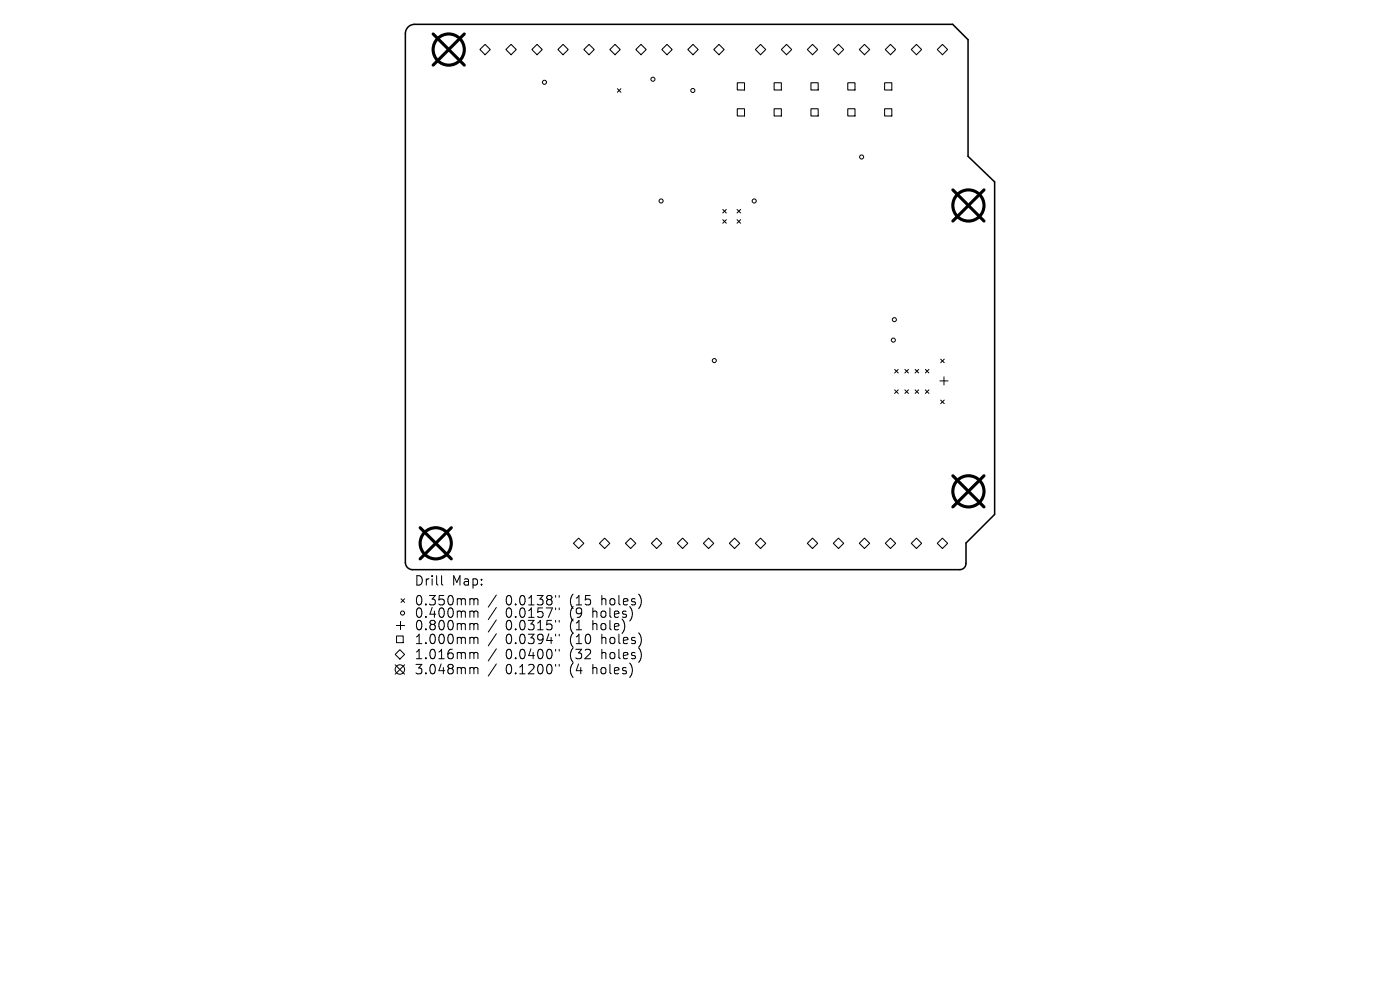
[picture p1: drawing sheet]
<svg xmlns="http://www.w3.org/2000/svg" width="297mm" height="210mm" viewBox="0 0 297 210" stroke-linecap="round" stroke-linejoin="round" font-family="sans-serif">
<defs><g id="words">
<g font-size="2.8">
<text x="87.8" y="124.5">Drill</text>
<text x="95.8" y="124.5">Map:</text>
<text x="87.8" y="128.7">0.350mm</text>
<text x="87.8" y="131.3">0.400mm</text>
<text x="107.3" y="128.7">0.0138&quot;</text>
<text x="107.3" y="131.3">0.0157&quot;</text>
<text x="121" y="128.7">(15</text>
<text x="121" y="131.3">(9</text>
<text x="126" y="131.3">holes)</text>
<text x="127.9" y="128.7">holes)</text>
<text x="87.8" y="134">0.800mm</text>
<text x="87.8" y="136.9">1.000mm</text>
<text x="107.3" y="134">0.0315&quot;</text>
<text x="107.3" y="136.9">0.0394&quot;</text>
<text x="121" y="134">(1</text>
<text x="121" y="136.9">(10</text>
<text x="126" y="134">hole)</text>
<text x="127.9" y="136.9">holes)</text>
<text x="87.8" y="140.1">1.016mm</text>
<text x="87.8" y="143.3">3.048mm</text>
<text x="107.3" y="140.1">0.0400&quot;</text>
<text x="107.3" y="143.3">0.1200&quot;</text>
<text x="121" y="140.1">(32</text>
<text x="121" y="143.3">(4</text>
<text x="126" y="143.3">holes)</text>
<text x="127.9" y="140.1">holes)</text>
</g>
</g></defs>
<path d="M86.6 5.7l.7-.4 .6-.1h114.2l3.3 3.2v24.8l5.6 5.4v70.5l-6.1 6.1v4.3a1.3 1.3 0 0 1-1.3 1.3h-116.1a1.52 1.52 0 0 1-1.5-1.5v-112.2a1.95 1.95 0 0 1 .6-1.4z" fill="none" stroke="#000" stroke-width=".33"/>
<g fill="none" stroke="#000" stroke-width=".21">
<path d="M131 18.8l.7 .8M131.7 18.8l-.7 .8M153.3 44.4l.8 .8M153.3 46.6l.8 .8M154.1 44.4l-.8 .8M154.1 46.6l-.8 .8M156.4 44.4l.7 .8M156.4 46.6l.7 .8M157.1 44.4l-.7 .8M157.1 46.6l-.7 .8M189.8 78.4l.8 .7M190.6 78.4l-.8 .7"/>
<path d="M192 78.4l.7 .7M192.7 78.4l-.7 .7M194.1 78.4l.8 .7M194.9 78.4l-.8 .7M196.3 78.4l.8 .7M197.1 78.4l-.8 .7M199.6 76.2l.7 .7M200.3 79.9v1.8M200.3 76.2l-.7 .7M189.8 82.7l.8 .8M190.6 82.7l-.8 .8M192 82.7l.7 .8"/>
<path d="M192.7 82.7l-.7 .8M194.1 82.7l.8 .8M194.9 82.7l-.8 .8M196.3 82.7l.8 .8M197.1 82.7l-.8 .8M199.4 80.8h1.7M199.6 84.9l.7 .7M200.3 84.9l-.7 .7M84.1 132.7h1.7M84.1 134.9h1.4v1.4h-1.4zM84.8 137.8l1 1-1 1-1-1zM85 131.8v1.8"/>
<path d="M85.1 127l.7 .8M85.8 127l-.7 .8M93.7 122.1v1.7l.3 .3M100 127l.4 .1 .1 .2M100 129.6h.2l.3 .3M100 132.3h.2l.3 .3M100 135.2l.4 .1 .1 .2M100 138.4l.4 .1 .1 .2M100.5 127.3l.3-.3 .5 .1 .1 1.2M100.5 127.3v1M100.5 129.9v1.1M100.5 132.6v1"/>
<path d="M100.5 135.5v1M100.5 138.7v1M100.5 129.9l.3-.3 .5 .1 .1 1.3M100.5 132.6l.3-.3 .5 .1 .1 1.2M100.5 135.5l.3-.3 .5 .1 .1 1.2M100.5 138.7l.3-.3 .5 .1 .1 1.2M105.3 126.2l-1.7 2.6M105.3 128.9l-1.7 2.5M105.3 131.5l-1.7 2.6M105.3 134.4l-1.7 2.6M105.3 137.6l-1.7 2.6M117.9 126.3v.4"/>
<path d="M117.9 129v.3M117.9 131.6v.4M117.9 134.5v.4M117.9 137.7v.4M118.6 126.3v.4M118.6 129v.3M118.6 131.6v.4M118.6 134.5v.4M118.6 137.7v.4M83.8 141l2 2M85.8 141l-2 2M100 141.6h.2l.3 .3"/>
<path d="M100.5 141.9v1M100.5 141.9l.3-.3 .5 .1 .1 1.2M105.3 140.8l-1.7 2.6M117.9 140.9v.4M118.6 140.9v.4"/>
<circle cx="115.5" cy="17.5" r=".43"/>
<circle cx="138.5" cy="16.8" r=".43"/>
<circle cx="147" cy="19.2" r=".43"/>
<circle cx="182.8" cy="33.3" r=".43"/>
<circle cx="140.2" cy="42.6" r=".43"/>
<circle cx="160" cy="42.6" r=".43"/>
<circle cx="151.5" cy="76.5" r=".43"/>
<circle cx="189.5" cy="72.2" r=".43"/>
<circle cx="189.7" cy="67.8" r=".43"/>
<circle cx="85.4" cy="130" r=".43"/>
<circle cx="84.8" cy="142" r="1"/>
</g>
<g fill="none" stroke="#000" stroke-width=".22">
<path d="M101.8 10.5l1.1-1.1 1.1 1.1-1.1 1.1zM107.3 10.5l1.1-1.1 1.1 1.1-1.1 1.1zM112.8 10.5l1.1-1.1 1.1 1.1-1.1 1.1zM118.3 10.5l1.1-1.1 1.2 1.1-1.2 1.1zM123.9 10.5l1.1-1.1 1.1 1.1-1.1 1.1zM129.4 10.5l1.1-1.1 1.1 1.1-1.1 1.1zM134.9 10.5l1.1-1.1 1.1 1.1-1.1 1.1zM140.4 10.5l1.1-1.1 1.1 1.1-1.1 1.1zM145.9 10.5l1.1-1.1 1.1 1.1-1.1 1.1zM151.4 10.5l1.1-1.1 1.1 1.1-1.1 1.1zM156.4 17.6h1.5v1.5h-1.5zM160.2 10.5l1.1-1.1 1.1 1.1-1.1 1.1z"/>
<path d="M164.2 17.6h1.6v1.5h-1.6zM165.8 10.5l1.1-1.1 1.1 1.1-1.1 1.1zM171.3 10.5l1.1-1.1 1.1 1.1-1.1 1.1zM172 17.6h1.6v1.5h-1.6zM176.8 10.5l1.1-1.1 1.1 1.1-1.1 1.1zM179.9 17.6h1.5v1.5h-1.5zM182.3 10.5l1.1-1.1 1.1 1.1-1.1 1.1zM187.7 17.6h1.5v1.5h-1.5zM187.8 10.5l1.1-1.1 1.1 1.1-1.1 1.1zM193.3 10.5l1.1-1.1 1.1 1.1-1.1 1.1zM198.8 10.5l1.1-1.1 1.1 1.1-1.1 1.1zM156.4 23.1h1.5v1.5h-1.5z"/>
<path d="M164.2 23.1h1.6v1.5h-1.6zM172 23.1h1.6v1.5h-1.6zM179.9 23.1h1.5v1.5h-1.5zM187.7 23.1h1.5v1.5h-1.5zM121.7 115.3l1.1-1.1 1.1 1.1-1.1 1.1zM127.2 115.3l1.1-1.1 1.1 1.1-1.1 1.1zM133.8 114.2l1.1 1.1-1.1 1.1-1.1-1.1zM138.2 115.3l1.1-1.1 1.1 1.1-1.1 1.1zM143.7 115.3l1.1-1.1 1.1 1.1-1.1 1.1zM150.3 114.2l1.1 1.1-1.1 1.1-1.1-1.1zM154.7 115.3l1.1-1.1 1.1 1.1-1.1 1.1zM160.2 115.3l1.1-1.1 1.1 1.1-1.1 1.1z"/>
<path d="M171.3 115.3l1.1-1.1 1.1 1.1-1.1 1.1zM176.8 115.3l1.1-1.1 1.1 1.1-1.1 1.1zM183.4 114.2l1.1 1.1-1.1 1.1-1.1-1.1zM187.8 115.3l1.1-1.1 1.1 1.1-1.1 1.1zM193.3 115.3l1.1-1.1 1.1 1.1-1.1 1.1zM199.9 114.2l1.1 1.1-1.1 1.1-1.1-1.1z"/>
</g>
<g fill="none" stroke="#000" stroke-width=".66">
<path d="M91.9 7.2l6.6 6.6M98.5 7.2l-6.6 6.6M202.1 40.3l6.7 6.6M208.8 40.3l-6.7 6.6M89.1 111.9l6.6 6.7M95.7 111.9l-6.6 6.7M202.1 100.9l6.7 6.6M208.8 100.9l-6.7 6.6"/>
<circle cx="95.2" cy="10.5" r="3.3"/>
<circle cx="205.4" cy="43.6" r="3.3"/>
<circle cx="92.4" cy="115.3" r="3.3"/>
<circle cx="205.4" cy="104.2" r="3.3"/>
</g>
<use href="#words"/>
</svg>
